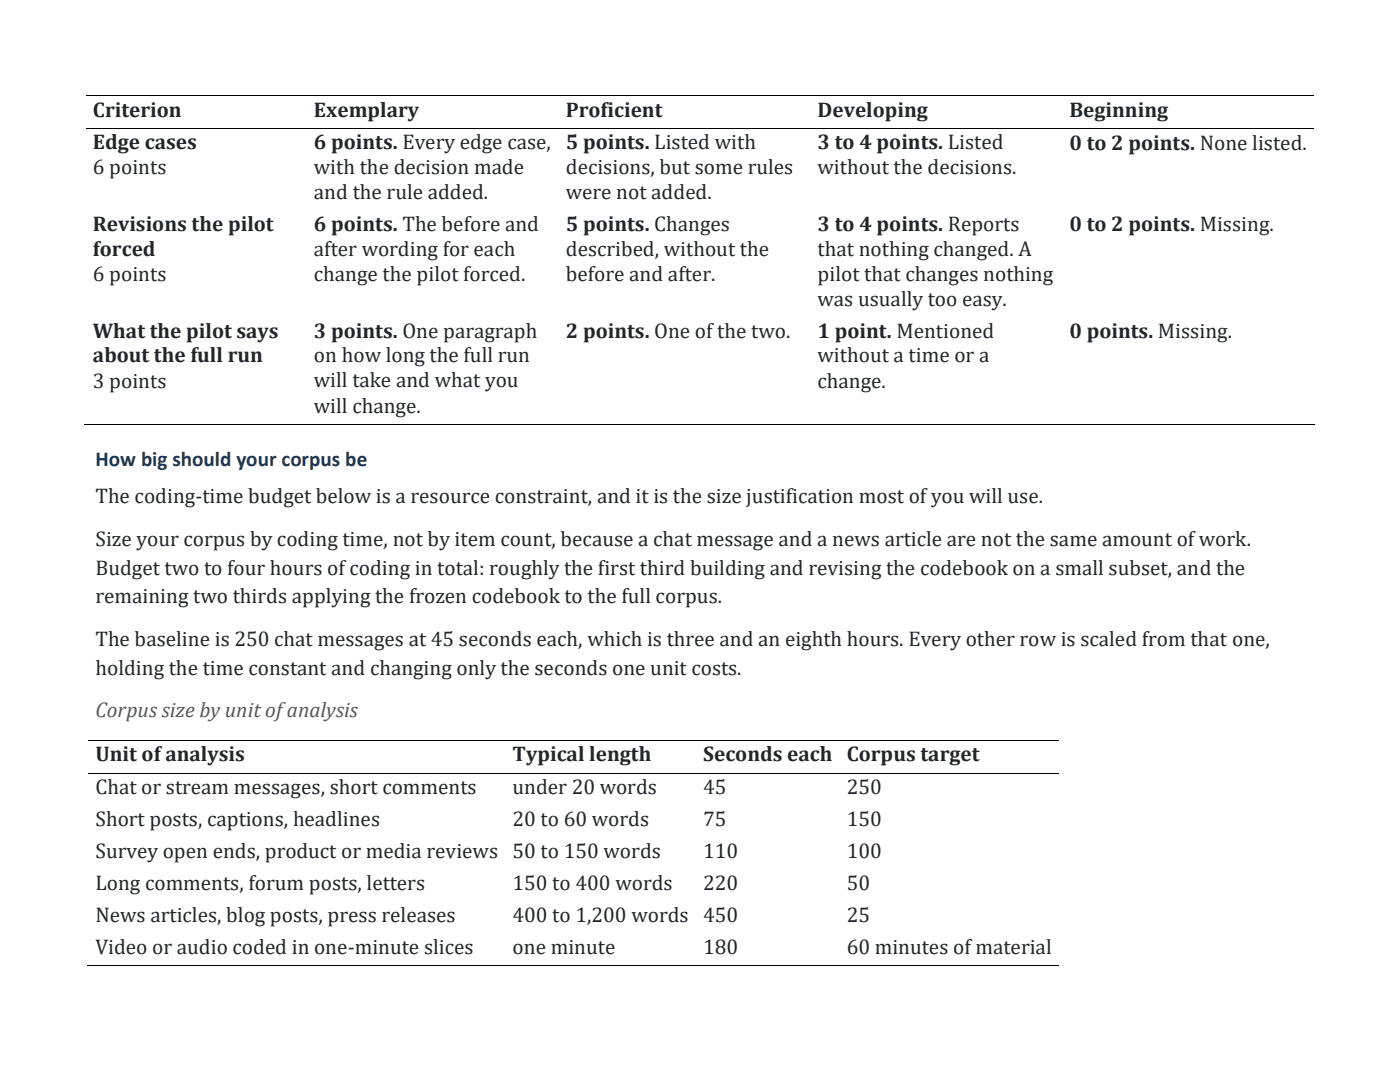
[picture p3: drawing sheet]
<svg xmlns="http://www.w3.org/2000/svg" width="279mm" height="216mm" viewBox="0 0 279 216" stroke-linecap="round" stroke-linejoin="round" font-family="sans-serif">
<defs><g id="words">
<g font-size="4.2" fill="#22262b">
<text x="18.5" y="23.3">Criterion</text>
<text x="62.7" y="23.3">Exemplary</text>
<text x="112.9" y="23.3">Proficient</text>
<text x="163.2" y="23.3">Developing</text>
<text x="213.4" y="23.3">Beginning</text>
<text x="18.5" y="29.8">Edge cases</text>
<text x="62.7" y="29.8">6 points. Every edge case,</text>
<text x="112.9" y="29.8">5 points. Listed with</text>
<text x="163.2" y="29.8">3 to 4 points. Listed</text>
<text x="213.4" y="29.9">0 to 2 points. None listed.</text>
<text x="18.5" y="34.8">6 points</text>
<text x="62.7" y="34.8">with the decision made</text>
<text x="112.9" y="34.8">decisions, but some rules</text>
<text x="163.2" y="34.8">without the decisions.</text>
<text x="62.7" y="39.8">and the rule added.</text>
<text x="112.9" y="39.8">were not added.</text>
<text x="18.5" y="46.1">Revisions the pilot</text>
<text x="62.7" y="46.1">6 points. The before and</text>
<text x="112.9" y="46.1">5 points. Changes</text>
<text x="163.2" y="46.1">3 to 4 points. Reports</text>
<text x="213.4" y="46.2">0 to 2 points. Missing.</text>
<text x="18.5" y="51.1">forced</text>
<text x="62.7" y="51.1">after wording for each</text>
<text x="112.9" y="51.1">described, without the</text>
<text x="163.2" y="51.1">that nothing changed. A</text>
<text x="18.5" y="56.1">6 points</text>
<text x="62.7" y="56.1">change the pilot forced.</text>
<text x="112.9" y="56.1">before and after.</text>
<text x="163.2" y="56">pilot that changes nothing</text>
<text x="163.2" y="61.1">was usually too easy.</text>
<text x="18.5" y="67.4">What the pilot says</text>
<text x="62.7" y="67.4">3 points. One paragraph</text>
<text x="112.9" y="67.4">2 points. One of the two.</text>
<text x="163.2" y="67.4">1 point. Mentioned</text>
<text x="213.4" y="67.4">0 points. Missing.</text>
<text x="18.5" y="72.3">about the full run</text>
<text x="18.5" y="77.4">3 points</text>
<text x="62.7" y="72.3">on how long the full run</text>
<text x="62.7" y="77.3">will take and what you</text>
<text x="163.2" y="72.3">without a time or a</text>
<text x="163.2" y="77.4">change.</text>
<text x="62.7" y="82.3">will change.</text>
<text x="19" y="100.4">The coding-time budget below is a resource constraint, and it is the size justification most of you will use.</text>
<text x="19" y="108.9">Size your corpus by coding time, not by item count, because a chat message and a news article are not the same amount of work.</text>
<text x="19" y="114.7">Budget two to four hours of coding in total: roughly the first third building and revising the codebook on a small subset, and the</text>
<text x="19" y="120.4">remaining two thirds applying the frozen codebook to the full corpus.</text>
<text x="19" y="128.9">The baseline is 250 chat messages at 45 seconds each, which is three and an eighth hours. Every other row is scaled from that one,</text>
<text x="19" y="134.6">holding the time constant and changing only the seconds one unit costs.</text>
<text x="19" y="151.9">Unit of analysis</text>
<text x="102.3" y="151.9">Typical length</text>
<text x="140.4" y="151.9">Seconds each Corpus target</text>
<text x="19" y="158.4">Chat or stream messages, short comments</text>
<text x="102.3" y="158.4">under 20 words</text>
<text x="140.4" y="158.4">45</text>
<text x="169" y="158.4">250</text>
<text x="19" y="164.8">Short posts, captions, headlines</text>
<text x="102.3" y="164.8">20 to 60 words</text>
<text x="140.4" y="164.8">75</text>
<text x="169" y="164.8">150</text>
<text x="19" y="171.2">Survey open ends, product or media reviews 50 to 150 words</text>
<text x="140.4" y="171.2">110</text>
<text x="169" y="171.2">100</text>
<text x="19" y="177.5">Long comments, forum posts, letters</text>
<text x="102.3" y="177.5">150 to 400 words</text>
<text x="140.4" y="177.5">220</text>
<text x="169" y="177.5">50</text>
<text x="19" y="183.9">News articles, blog posts, press releases</text>
<text x="102.3" y="183.9">400 to 1,200 words 450</text>
<text x="169" y="183.9">25</text>
<text x="19" y="190.3">Video or audio coded in one-minute slices</text>
<text x="102.3" y="190.3">one minute</text>
<text x="140.4" y="190.3">180</text>
<text x="169" y="190.3">60 minutes of material</text>
</g>
<text font-size="4.2" fill="#1b3a5c" x="19" y="93.1">How big should your corpus be</text>
<text font-size="4.2" fill="#595959" x="19" y="143.1">Corpus size by unit of analysis</text>
</g></defs>
<g fill="none" stroke="#000" stroke-width=".2">
<path d="M17.1 19.1h44.1M61.4 19.1h50.1M111.7 19.1h50M161.9 19.1h50.1M212.2 19.1h50.1M17.1 25.7h44.1M61.4 25.7h50.1M111.7 25.7h50M161.9 25.7h50.1M212.2 25.7h50.1M16.9 84.7h245.4M17.7 147.7h83.2"/>
<path d="M17.7 154.3h83.2M101.1 147.7h37.8M101.1 154.3h37.8M139.1 147.7h28.5M139.1 154.3h28.5M167.7 147.7h43.7M167.7 154.3h43.7M17.4 192.7h194"/>
</g>
<g fill="#000">
<path d="M61.2 19h.2v.2h-.2z" fill-rule="evenodd"/>
<path d="M111.5 19h.2v.2h-.2z" fill-rule="evenodd"/>
<path d="M161.7 19h.2v.2h-.2z" fill-rule="evenodd"/>
<path d="M212 19h.2v.2h-.2z" fill-rule="evenodd"/>
<path d="M61.2 25.6h.2v.2h-.2z" fill-rule="evenodd"/>
<path d="M111.5 25.6h.2v.2h-.2z" fill-rule="evenodd"/>
<path d="M161.7 25.6h.2v.2h-.2z" fill-rule="evenodd"/>
<path d="M212 25.6h.2v.2h-.2z" fill-rule="evenodd"/>
<path d="M61 84.6h.1v.2h-.1z" fill-rule="evenodd"/>
<path d="M111.2 84.6h.2v.2h-.2z" fill-rule="evenodd"/>
<path d="M161.5 84.6h.2v.2h-.2z" fill-rule="evenodd"/>
<path d="M211.8 84.6h.2v.2h-.2z" fill-rule="evenodd"/>
<path d="M100.9 147.6h.2v.2h-.2z" fill-rule="evenodd"/>
<path d="M100.9 154.2h.2v.2h-.2z" fill-rule="evenodd"/>
<path d="M138.9 147.6h.2v.2h-.2z" fill-rule="evenodd"/>
<path d="M138.9 154.2h.2v.2h-.2z" fill-rule="evenodd"/>
<path d="M167.6 147.6h.1v.2h-.1z" fill-rule="evenodd"/>
<path d="M167.6 154.2h.1v.2h-.1z" fill-rule="evenodd"/>
<path d="M100.6 192.6h.2v.2h-.2z" fill-rule="evenodd"/>
<path d="M138.7 192.6h.1v.2h-.1z" fill-rule="evenodd"/>
<path d="M167.3 192.6h.2v.2h-.2z" fill-rule="evenodd"/>
</g>
<use href="#words"/>
</svg>
